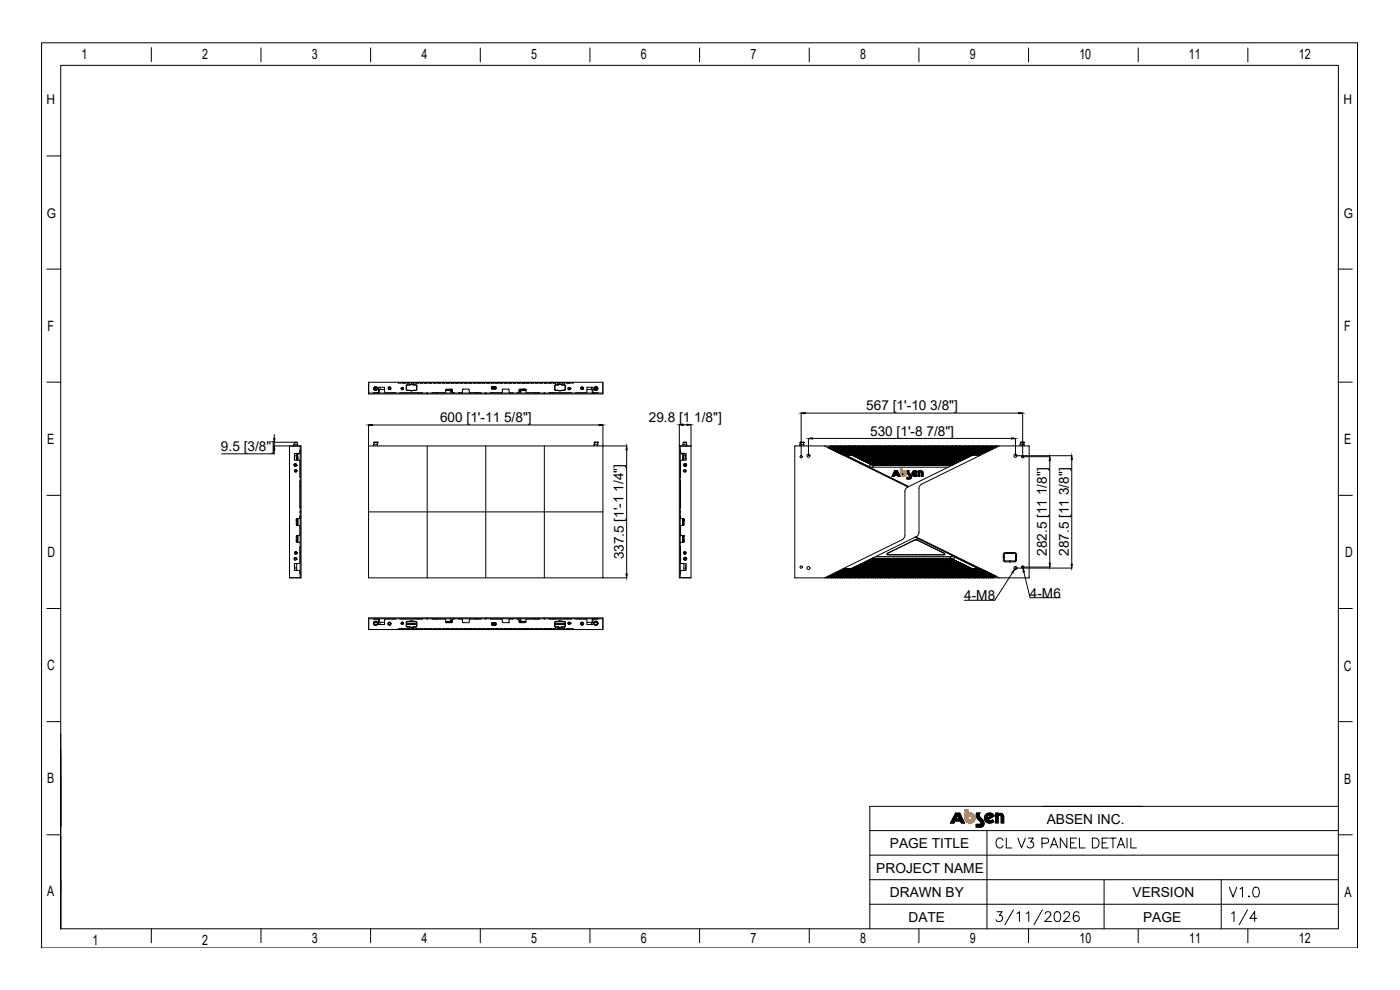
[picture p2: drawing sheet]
<svg xmlns="http://www.w3.org/2000/svg" width="594mm" height="420mm" viewBox="0 0 594 420" stroke-linecap="round" stroke-linejoin="round" font-family="sans-serif">
<defs><g id="words">
<g font-size="6">
<text x="34.6" y="24.9">1</text>
<text x="85.8" y="25.1">2</text>
<text x="132.3" y="25.1">3</text>
<text x="178.8" y="25.1">4</text>
<text x="225.3" y="25.1">5</text>
<text x="271.9" y="25.1">6</text>
<text x="318.4" y="25.1">7</text>
<text x="364.9" y="25.1">8</text>
<text x="411.4" y="25.1">9</text>
<text x="457.9" y="25.1">10</text>
<text x="504.5" y="25.1">11</text>
<text x="551" y="25.1">12</text>
<text x="20.1" y="140.6">F</text>
<text x="570.3" y="140.4">F</text>
<text x="20" y="188.2">E</text>
<text x="570.3" y="188.4">E</text>
<text x="20.2" y="236.3">D</text>
<text x="570.7" y="236.1">D</text>
<text x="20" y="284.3">C</text>
<text x="570.2" y="284.5">C</text>
<text x="20.1" y="332">B</text>
<text x="570.3" y="332.5">B</text>
<text x="20.1" y="380.1">A</text>
<text x="570.5" y="380.4">A</text>
<text x="39.2" y="401">1</text>
<text x="85.8" y="401">2</text>
<text x="132.4" y="400.3">3</text>
<text x="178.9" y="400.3">4</text>
<text x="225.4" y="400.3">5</text>
<text x="271.9" y="400.3">6</text>
<text x="318.5" y="400.3">7</text>
<text x="365" y="400.3">8</text>
<text x="411.5" y="400.3">9</text>
<text x="458.1" y="400.3">10</text>
<text x="504.6" y="400.3">11</text>
<text x="551.1" y="400.3">12</text>
</g>
<g font-size="5.8">
<text x="186.7" y="179.1">600 [1'-11 5/8&quot;]</text>
<text x="275.3" y="179">29.8 [1 1/8&quot;]</text>
<text x="367.6" y="174">567 [1'-10 3/8&quot;]</text>
<text x="369.2" y="184.8">530 [1'-8 7/8&quot;]</text>
<text x="93.8" y="191.3">9.5 [3/8&quot;]</text>
<text x="264.7" y="237.4" transform="rotate(-90 264.7 237.4)">337.5 [1'-1 1/4&quot;]</text>
<text x="444.2" y="235.8" transform="rotate(-90 444.2 235.8)">282.5 [11 1/8&quot;]</text>
<text x="453.5" y="235.8" transform="rotate(-90 453.5 235.8)">287.5 [11 3/8&quot;]</text>
<text x="409.1" y="254.5">4-M8</text>
<text x="437" y="253.5">4-M6</text>
<text x="444.1" y="349.4">ABSEN INC.</text>
<text x="377.6" y="359.8">PAGE TITLE</text>
<text x="371.8" y="370.2">PROJECT NAME</text>
<text x="377.6" y="380.6">DRAWN BY</text>
<text x="480.5" y="380.7">VERSION</text>
<text x="385.5" y="391">DATE</text>
<text x="485" y="391.1">PAGE</text>
</g>
<g font-size="5.7">
<text x="19.8" y="44.3">H</text>
<text x="570" y="44.2">H</text>
<text x="19.8" y="92.4">G</text>
<text x="570.2" y="92.4">G</text>
</g>
</g></defs>
<g fill="none" stroke="#000" stroke-width=".42">
<path d="M17.6 18.2h558.4v384h-558.4zM64.2 20.2v5.9M110.7 20.4v5.9M157.3 20.4v5.9M203.8 20.4v5.9M250.3 20.4v5.9M296.8 20.4v5.9M343.4 20.4v5.9M389.9 20.4v5.9M436.4 20.4v5.9M482.9 20.4v5.9M529.4 20.4v5.9"/>
<path d="M19.9 66.2h5.9M19.9 114.2h5.9M567.8 114.2h6M19.9 162.1h5.9M156.4 162.2h99.4v4.9h-99.4zM156.4 166.7h99.4M156.4 162.2v4.5M158.7 164.7v.3M158.7 165h1.3M158.7 164.7h1.3M158.7 164.7l.7-.5 .6 .5M158.7 165l.7 .5 .6-.5"/>
<path d="M158.8 165l.6 .4 .5-.4M158.8 164.7l.6-.4 .5 .4M158.9 166.6v.1M159.9 166.6v.1M160 164.7v.3M160.5 166.5v.1M160.6 165.3h2.6M160.7 166.6v.1M161 165.3l-.1 1.3-2.5 .1M161.3 164.3v1M163.2 166.3l-.1-2h-2.4l-.4 2.4M163.2 166.3l.3 .3 4.5 .1"/>
<path d="M165 165.2h.1M165 165.2h.5M165.1 164.1l.4 .2M165.4 165.2l-.2 .1M165.5 165.2h.1M165.6 165l-.3 .2M165.6 164.3v.8M165.7 164.3h-.8l-.1 .5 .4 .4M165.8 164.5v.3M166.4 166.6v.1M169 162.2v.3l72.8-.1M169.6 166.7h9.7"/>
<path d="M170.3 164.8h.9M170.3 164.8h.1M170.3 164.5h.8M170.4 164.8h.1M170.5 164.8h.1M170.7 164.8h.1M170.7 162.4h1.2M170.8 164.8h.1M171.2 166.6v.1M172.4 163.7v1.5M172.4 165.2h.1M172.4 163.7h.1"/>
<path d="M172.4 165.2l.4 .4M172.5 163.7v1.5M172.5 165.2l.3 .4M172.6 162.4h1.2M172.8 163.2l-.4 .5M172.8 163.3l-.3 .4M172.8 163.2v.1M172.8 165.6h.1M172.8 165.6h.9M172.8 163.3h.9M172.8 163.2h.9M173.7 163.2v.1"/>
<path d="M173.7 165.6h.1M173.7 163.2h.3M173.7 165.6l.3 .1M174 165.7h1.2M174 163.2h1.2M174 163.3h1.2M174 165.6h1.2M174 163.2l-.3 .1M174.5 162.4h1.2M175.2 165.6v.1M175.2 163.2l.3 .1M175.2 163.2h.1"/>
<path d="M175.2 163.2h.3M175.5 163.2v.1M175.5 165.6h.1M175.5 165.6h.9M175.5 163.3h.9M175.5 163.2h.9M175.5 165.6h-.3M175.5 165.6l-.3 .1M176.3 162.4h1.3M176.4 163.2l.4 .5M176.4 163.3l.4 .4M176.4 163.2v.1"/>
<path d="M176.4 165.6h.1M176.8 165.2l-.4 .4M176.8 163.7v1.5M176.8 165.2h.1M176.8 163.7h.1M177.3 166.6v.1M177.7 166.6v.1M178.2 162.4h1.2M178.8 166.6v.1M180 162.3v.1M180.1 162.4h1.2M180.7 162.3v.1"/>
<path d="M181.1 166.7h.1M181.1 166.7h.2M181.3 166.7v.4M181.3 166.7h.1M182 162.4h1.2M183.7 166.6v.1M183.9 162.4h.1M184.8 166.6v.1M185.1 162.4h-1.1M185.2 166.6v.1M185.6 166.6v.1M185.7 162.4h1.3"/>
<path d="M187.6 162.4h1.2M189 166.4l-.2 .2-5.6 .1M189.1 165.7h2.1M189.2 162.3v.1M189.5 162.4h.1M189.9 162.3l-12.9 .1M190.7 162.2l-1.5 .1M190.7 162.4h-1.1M191 165.1l.4 .1v1M191.2 165.5v1.2M191.2 165.5h-2.1M191.2 165.5h.2"/>
<path d="M191.4 162.4h1.2M191.4 166.2h.6M191.4 165.9h.5M191.4 165.6h.6M191.4 165.4l-.1 .1M191.6 165.1l.3 .3 .1 1M191.6 165.1h-2.3l-.3 1.3M192 165.7l-.1 .4h-.5M192 166.4l.2 .2M192.3 166.6l.6 .1M193.3 162.4h1.2M195.1 162.4h1.3"/>
<path d="M196.1 166.5v.2M196.2 166.4v-1l.3-.3h2.4l.2 1.3M196.2 166.4l-1.7 .3M196.4 165.2h.1M196.4 165.1v.1M197 162.4h1.2M198.9 162.4h1.2M199.1 166.4l.3 .2 4.7 .1M200.8 162.4h1.1M201.7 166.6v.1M202 162.4h-.1M202.2 166.6v.1"/>
<path d="M202.6 166.6v.1M202.7 162.4h1.2M203.6 166.6v.1M204.5 162.4h1.3M206 166.7h.1M206 166.7h.2M206.1 166.7v.4M206.2 166.7h.1M206.4 162.4h1.3M208.3 162.4h1.2M208.5 164.8l.3 .3h1.4l.3-.3M208.5 164.5h2"/>
<path d="M208.5 164.3h1.2M208.5 164.3v.5M208.6 166.6v.1M208.8 164.5v.3M208.9 164h1.2M209 164.5v.3M209.7 164.1v.4M210.2 164l.3 .3M210.2 164h-1.4l-.3 .3M210.2 162.4h1.2M210.5 164.3v.5h-2M212.1 162.4h1.2"/>
<path d="M212.8 166.6l-4.7 .1M213.1 166.4l-.3 .2M213.5 165.1l-.4 .3v1M213.5 165.1h2.3l.2 1.3M213.9 162.4h1.3M215.8 165.2h.1M215.8 165.1v.1M215.8 162.4h1.3M216 166.4l1.7 .3M216.1 166.5v.2M217.7 162.4h1.2M219.6 162.4h1.2"/>
<path d="M220.2 166.4l-.8 .3M220.2 165.7l.1 .4h.5M220.2 165.6h.6M220.3 165.9h.5M220.8 166.2h-.6M220.8 165.5l.2 1.2M221 165.7h2.1M221.1 165.6v.1M221.3 165.2h-.5v1M221.3 165.1v.5h-.3M221.3 165.4h1.8M221.3 165.5v.2"/>
<path d="M221.5 162.4h1.1M221.7 165.5v.2M221.9 162.3v.1M222 165.5v.2M222.3 165.1l.7 .2M222.3 165.1h.7M222.3 165.1h.1M222.3 165.5h.1M222.5 162.4h.1M222.5 162.4h.2M222.7 162.4h.1M222.7 162.4h-.1"/>
<path d="M222.8 165.3h.1M222.8 162.2l-.8 .1 .5 .1M222.9 165.3h.1M223.1 165.4l-.3-.3h-2.4l-.2 1.3M223.1 165.4l.1 1M223.2 166.4l.2 .2 5.6 .1M223.3 162.4h.2M224.4 162.2l-.9 .2M224.6 162.4h-1.1M225.2 162.4h1.3M226.6 166.6v.1M227 166.6v.1"/>
<path d="M227.1 162.4h1.2M227.4 166.6v.1M228.5 166.6v.1M229 162.4h1.2M230.9 166.7h.2M230.9 162.4h1.2M230.9 166.7l.1 .4M231.1 166.7h.1M231.8 162.3v.1M231.8 162.3l-.3 .1M232.7 162.4h1.3M232.9 166.7h9.7"/>
<path d="M233.5 166.6v.1M234.1 162.2l-2.3 .1M234.5 166.6v.1M234.6 162.2l.1 .1M234.6 162.4h1.3M234.7 162.3h.5M234.7 162.3h.1M234.9 166.6v.1M235.2 162.3h-.5M235.2 162.3v.1M235.4 165.2l.4 .4M235.4 165.2h.1"/>
<path d="M235.4 163.7h.1M235.4 163.7v1.5M235.8 163.2l-.4 .5M235.8 163.3l-.4 .4M235.8 165.6h.9M235.8 163.3h.9M235.8 163.2h.9M235.8 163.2v.1M235.8 165.6h.1M236.5 162.4h1.2M236.7 163.2v.1M236.7 165.6h.1"/>
<path d="M236.7 165.6h.3M236.7 165.6l.3 .1M237 163.2h1.2M237 165.7h1.2M237 163.2h.1M237 163.2h-.3M237 163.3h1.2M237 165.6h1.2M237 165.6v.1M237 163.2l-.3 .1M238.2 165.6v.1M238.2 163.2l.3 .1"/>
<path d="M238.2 163.2h.1M238.2 163.2h.3M238.4 162.4h.1M238.5 165.6h.9M238.5 163.3h.9M238.5 163.2h.9M238.5 163.2v.1M238.5 165.6h.1M238.5 165.6h-.3M238.5 165.6l-.3 .1M239.4 163.2l.4 .5M239.4 163.3l.3 .4"/>
<path d="M239.4 163.2v.1M239.4 165.6h.1M239.6 162.4h-1.1M239.7 165.2l-.3 .4M239.8 165.2h.1M239.8 163.7h.1M239.8 163.7v1.5M239.8 165.2l-.4 .4M240.9 166.6v.1M241 164.8h1M241.1 164.5h.7M241.5 164.9h.1"/>
<path d="M241.6 164.9h.1M241.8 164.9h.1M241.8 162.4h.1M241.8 162.4v.1M241.9 164.8h.1M243.2 162.2v.3l-2.9-.1M244.2 166.7l4.6-.1 .4-2.3h2.3l.4 2.4M245.8 166.6v.1M246.4 164.8h.1M246.4 164.5h.1M246.5 164.5v.3M246.5 164.3h.9"/>
<path d="M246.6 165l.3 .2M246.6 164.3v.8M246.7 165.2h.1M246.7 165.2h.5M246.8 165.2h.1M246.8 165.2h.4M247.1 165.2l-.2 .1M247.1 164.1l-.4 .2M247.2 165.2h.1M247.3 164.3l.1 .5-.4 .4M249 165.3h2.6M250.9 164.3v1"/>
<path d="M251.2 165.3l.1 1.3 2.5 .1M251.5 166.6v.1M251.7 166.5v.1M252.2 164.7l.6-.5 .7 .5M252.2 165l.6 .5 .7-.5M252.3 166.6v.1M252.3 165l.5 .4 .6-.4M252.3 164.7l.5-.4 .6 .4M253.4 166.6v.1M253.5 164.7v.3M253.5 164.7h-1.3v.3h1.3M255.8 162.2v4.5"/>
<path d="M339.9 175.2v18.6M341.6 175.3h90.7M433.9 175.2v18.6h11.5M567.8 162.1h6M116.4 187.6l9.7 .1M116.4 189.2h11.3v55.9h-4.9v-55.9M116.4 184.3v1.7M116.4 190.8v1.7h-22.4M124.7 188.7h1.6M124.7 188.7v.5M124.8 187.7h.5M124.8 196.9h.5"/>
<path d="M124.8 187.7l-.1 1M124.9 187.6l-.1 .1M124.9 192.4l.1 2.8 1.9 .1 .3 .3 .2 6.8M124.9 192.9v1.7M125 197.2v.5M125 192.4h-.1M125 193.3h.9M125.2 199.4v.7M125.3 196.7v.5M125.6 196.9l.2 .3M125.6 187.7h.5M125.6 196.8v.4l-.9-.1"/>
<path d="M125.8 197.4l-.3 .3-.5-.1M125.8 197.5h.1M125.8 197.2v.2M125.8 197.2v.3M125.8 197.1v.4M125.8 197.1v.3M125.8 197.1h.1M125.9 194.6h.1M125.9 194.7h.5M125.9 192.4v2.8M126 194.6h-.1M126 194v.6"/>
<path d="M126.1 187.7l.2 1M126.2 193v1h-.3M126.2 193.2l.2 1.5M126.2 192.4h.1M126.2 192.4l.1 .2M126.3 188.7v.5M126.3 192.6v.4h-.4M126.4 194.7l-.5 .1M126.4 192.3v.3M126.5 192.3l-.1 .1M126.6 192.5l-.3 .1M126.6 192.3v.2"/>
<path d="M126.8 192.4l-.2 .1M126.8 192.3v.1M127.2 191.6h.2M127.4 190.8l-.3 1.5-2.1 .1M127.4 189.2v55.9M156.4 180.3v64.8h109.5M156.4 189.2h109.5M158 180.3h96.2M158.5 188.7v.5M158.5 188.7h1.7M158.7 187.8h.1M158.7 187.9h.1"/>
<path d="M158.7 187.9l-.2 .8M158.7 187.7h.1M158.7 187.7v.2M158.7 187.7h1.3M158.8 187.6h.1M159.9 187.6h.1M159.9 187.6l.1 .1M159.9 187.6l-1.2 .1M160 187.7h.1M160 187.8h.1M160 187.9h.1M160 187.7v.2"/>
<path d="M160 187.9l.2 .8M160.2 188.7v.5M181.3 189.2v55.9M206.1 189.2v55.9M231 189.2v55.9M252 188.7v.5M252 188.7h1.6M252.2 187.9h.1M252.2 187.9l-.2 .8M252.2 187.8h.1M252.2 187.7l1.3 .1M252.2 187.8v.1"/>
<path d="M252.2 187.7h1.3M252.3 187.7h.1M252.3 187.6l-.1 .2M252.3 187.6h.1M253.4 187.6h.1M253.5 187.8h.1M253.5 187.8v.1M253.5 187.9h.1M253.5 187.9l.1 .8M253.6 188.7v.5M255.8 180.3v64.8M265.9 190.8v52.7"/>
<path d="M288.2 189.2h5M288.2 180.2v64.9h5v-64.9M288.6 190.8l.3 1.5 2.2 .1-.1 2.8-1.9 .1-.4 .3-.1 6.8M288.6 189.2v55.9M288.6 191.6h.1M289.2 192.3v.1M289.2 192.4l.1 .1M289.3 192.5l.4 .1M289.3 192.3v.2M289.5 192.3v.1M289.5 192.3v.3M289.6 194.7l.5 .1"/>
<path d="M289.6 194.7h.5M289.7 188.7h1.7M289.7 188.7v.5M289.7 192.6v.4h.4M289.8 192.4h.1M289.8 192.4l-.1 .2M289.8 193.2l-.2 1.5M289.8 193v1h.3M289.9 187.7h1.3M289.9 180.2h1.6M289.9 187.7h.5M289.9 187.7l-.2 1"/>
<path d="M290 194l.1 .6M290.1 194.6h.1M290.1 193.3h.8M290.1 192.4v2.8M290.2 197.2v.2M290.4 196.9v.3h.6M290.6 187.7h.6M290.7 196.8v.4M290.7 196.9h.3v.8M290.8 199.4v.7M291.1 192.9v1.7M291.2 187.7l.2 1"/>
<path d="M291.4 188.7v.5M337.2 189.2h99.5M337.2 189.2v55.9h99.5v-55.9M337.3 189.2l-.1 .1M339.4 188.7h1.6M339.4 188.7v.5M339.5 187.9h.1M339.5 187.9l-.1 .8M339.5 187.8h.1M339.5 187.7h1.3M339.6 187.7h.1M339.6 187.6l-.1 .3"/>
<path d="M339.6 187.6h.1M340.7 187.6h.1M340.8 187.6v.2M340.8 187.8h.1M340.8 187.7h.1M340.8 187.8l.1 .1M340.9 187.9h.1M340.9 187.9l.1 .8M341 188.7v.5M343 186v7.3M344.7 186h84.5M349.8 189.2l35.4 17.4"/>
<path d="M352.6 189.2l-1.4 .7M352.7 189.2l-1.4 .7M353.4 189.2l-1.8 .9 1.9-.9M354.5 189.2l-2.3 1.2 2.4-1.2M355 191.7l5.2-2.5-5.2 2.5M355.4 189.2l-2.9 1.3M355.4 191.9l5.6-2.7-5.6 2.8M356.3 192.4l6.5-3.2-6.5 3.2M356.4 189.2l-3.3 1.6M356.5 189.2l-3.3 1.6M357.2 189.2l-3.7 1.8M357.3 189.2l-3.7 1.8"/>
<path d="M358.3 189.2l-4.3 2.1 4.3-2.1M358.3 193.1l27.3 13.4M358.4 189.2l-4.3 2.1M358.9 193.1l9.7 4.8M359.1 189.2l-4.7 2.3M359.1 189.2l-4.6 2.3M360.3 189.2l-5.3 2.6M360.9 189.2l-5.5 2.7M361.6 193.2l.3 .1M361.6 193.2h.1M361.9 193.3h.1M362 193.3l.5 .4"/>
<path d="M362.1 189.2l-6.2 3M362.5 193.7l.3 .1M362.8 193.8h.1M362.9 193.8l.5 .3M363.4 194.1l.4 .2M363.8 194.3l.6 .2M364.1 189.2l-7.2 3.5M364.3 194.6l.4 .1M364.4 194.5l-.1 .1M364.7 194.7l.9 .5M364.8 189.2l-7.6 3.7M365.6 195.2l.7 .2"/>
<path d="M365.9 189.2l-8.1 3.9 3.8 .1M366.3 195.5l.3 .2M366.3 195.4v.1M366.6 195.7l.6 .2M366.7 189.2l-8.2 3.9M367.2 196l.3 .1M367.2 195.9v.1M367.5 196.1l.6 .3M367.7 189.2l-8.1 3.9M367.8 189.2l-8 3.9M368.1 196.4l.4 .2M368.5 196.6h.1"/>
<path d="M368.5 196.6l.5 .3M368.6 189.2l-8.2 3.9M368.6 197.9l1.6 .3M369 196.9l.4 .2M369.4 197.1l.7 .2M369.6 189.2l-8.1 4M369.6 197.1l-1 .8M369.7 189.2l-8.1 4M370.1 197.3l33.7 .2M370.1 197.3h.1M370.3 189.2l-8.4 4.1M370.4 189.2l-8.4 4.1"/>
<path d="M371 197.5l-.8 .7h32.1M371.5 189.2l-9 4.4M371.5 189.2l-9 4.5M372.2 189.2l-9.4 4.6M372.3 189.2l-9.3 4.6M373.3 189.2l-9.9 4.9M373.5 189.2l-10.1 4.9M374.1 189.2l-10.3 5.1M374.2 189.2l-10.3 5.1M375.3 189.2l-11 5.4M376.1 189.2l-11.4 5.5M377.2 189.2l-11.9 5.8"/>
<path d="M378 189.2l-12.4 6M379 189.2l-12.7 6.2M379.1 189.2l-12.8 6.3M379.6 199.7h1.2l1.1 2.4h-.8l-.2-.4h-1.4l-.2 .4h-.9zM379.8 189.2l-13.2 6.5M380.9 189.2l-13.7 6.7M381.7 189.2l-14.2 6.9M382.7 189.2l-14.6 7.1M382.8 189.2l-14.7 7.2M383.5 189.2l-15 7.4M383.6 189.2l-15 7.4M384.7 189.2l-15.7 7.7"/>
<path d="M384.9 199.7h.8l-.2 .4 .3 .6a1.3 1.3 0 0 1 1 1.2 1.3 1.3 0 0 1-.9 1.3h-1.1v-.7l1.2-.2-1-1.5zM385.5 189.2l-16.1 7.9M386.6 189.2l-16.6 8.1M387.3 189.2l-16.8 8.2M387.4 189.2l-16.8 8.2M388.4 189.2l-16.9 8.3 17-8.3M389.2 189.2l-16.9 8.3M389.7 199.7h.5v.4a.8 .8 0 0 1 .9-.3 .8 .8 0 0 1 .6 .8v1.5h-.7v-1.4a.41 .41 0 0 0-.4-.5 .41 .41 0 0 0-.3 .6v1.3h-.6zM390.3 189.2l-16.9 8.3M390.3 189.2l-16.8 8.3M391.1 197.5l16.9-8.3-16.8 8.3M391.1 189.2l-17 8.3"/>
<path d="M392.1 189.2l-16.9 8.3M392.2 189.2l-16.8 8.3M392.9 189.2l-16.9 8.3M393 189.2l-16.9 8.3M394.1 189.2l-17 8.3M394.8 189.2l-16.9 8.3M394.9 189.2l-16.9 8.3M396 189.2l-17 8.3M396.6 189.2l-16.8 8.3M396.8 189.2l-16.9 8.3M397.9 189.2l-17 8.3M398.6 189.2l-16.9 8.3"/>
<path d="M399.6 189.2l-16.8 8.3 16.9-8.3M400.5 189.2l-17 8.3M401.5 189.2l-16.9 8.3M401.6 189.2l-16.8 8.3M402.4 189.2l-17 8.3M403.4 189.2l-16.9 8.3M403.5 189.2l-16.8 8.3M404.2 189.2l-16.9 8.3M404.3 189.2l-16.9 8.3M405.3 189.2l-16.9 8.3M405.4 189.2l-16.9 8.3M406 189.2l-16.8 8.3"/>
<path d="M406.2 189.2l-16.9 8.3M407.3 189.2l-17 8.3M409.1 189.2l-16.9 8.3M409.9 189.2l-17 8.3M410.9 189.2l-16.9 8.3 17-8.3M411.8 189.2l-17 8.3M412.8 189.2l-16.9 8.3M412.9 189.2l-16.8 8.3M413 193.1l-28 13.6M413 193.1h3M413.7 189.2l-17 8.3M414.7 189.2l-16.9 8.3"/>
<path d="M414.8 189.2l-16.9 8.3M415.4 189.2l-16.8 8.3M415.6 189.2l-16.9 8.3M416.7 189.2l-17 8.3M417.4 189.2l-16.9 8.3M417.5 189.2l-16.9 8.3M418.6 189.2l-17 8.3M419.2 189.2l-16.9 8.3M419.3 189.2l-16.9 8.3M420.4 189.2l-17 8.3M421.2 189.2l-8.1 3.9M422.2 189.2l-7.9 3.9"/>
<path d="M423.1 189.2l-8 3.9M423.1 189.2l-8.2 3.9M424 189.2l-33 16.2M430.9 186v7.3h23.9M432.8 188.7h1.7M432.8 188.7v.5M433 187.8h.1M433 187.9h.1M433 187.9l-.2 .8M433 187.7v.2M433.1 187.7h.1M433.1 187.7h-.1"/>
<path d="M433.1 187.6v.1M433.1 187.6h1.1M434.2 187.6h.1M434.2 187.6l.1 .2M434.3 187.7h-1.2M434.3 187.8h.1M434.3 187.9h.1M434.3 187.8v.1M434.3 187.9l.2 .8M434.5 188.7v.5M436.6 189.2l.1 .1M445.4 195.4v43.5"/>
<path d="M454.7 195v44.3M19.9 210.1h5.9M127.2 219.6h.2M127.2 214.7h.2M127.2 206.5h.2M127.2 205.8h.2M127.2 204.2h.2M127.3 217.1l.4 .1M127.3 217.1v.2M127.4 218.8l-.4 1.2M127.4 203.9v11.6M156.4 217.2h99.4"/>
<path d="M288.6 218.8l.4 1.2M288.6 203.9v11.6M288.6 219.6h.1M288.6 217.3h.1M288.6 214.7h.1M288.6 206.5h.1M288.6 205.8h.1M288.6 204.2h.1M288.6 217.1v.2M288.7 217.1l-.5 .1M380.2 200.2l.4 1h-.8zM382.8 201.1h.1"/>
<path d="M383.9 208.5v18.6l-.4 1.3-33.7 16.7M385.1 206.7l-1 .9-.2 .9M387.2 200.1l.9-.4 1 .3 .3 .4-1.7 1 .7 .2 .6-.3 .2 .5-.8 .4-1-.3-.4-.7zM387.7 200.4l.9-.1-1.1 .7zM389.9 207.2v18.7l-.4 1.2-36.1 18M391 205.4l-.9 .9-.2 .9M567.8 210.1h6M576 212.5v189.6M124.9 239.8v1.6M125.1 236.5h.1M125.1 236.6l-.1 .9M125.2 236.5v.2l.3-.2"/>
<path d="M125.2 234.7h.3M125.2 234.2v.7M125.5 236.6l.3 .4M125.5 234.4h.1M125.5 234.7h.1M125.5 234.6h.1M125.5 234.4h.4M125.5 236.5h.1M125.5 234.9h.1M125.5 234.1v.9M125.7 234.1l-.2 .2M125.7 234.9v.1"/>
<path d="M125.7 220.4v2.2l.3 .3M125.7 229.4l.1 .3M125.7 228.9h.4M125.7 221.3h.4M125.7 220.6h.4M125.7 229.7l.3 .3 1 .1M125.8 229.8l.5 .1M125.8 222.7l.4 .2M125.8 220.6l-.1 .2M125.8 237.3h.1M125.8 237v.2M125.8 237v.3"/>
<path d="M125.8 234.2v.6h-.3M125.8 234.6l.1 .1M125.8 234.5h.1M125.8 220.1l.3 .3h-.4M125.8 220.2v.2M125.8 222.7v.1M125.8 229.9h.1M125.8 236.9v.4M125.8 236.9l-.2 .5h-.6M125.8 236.9h.1M125.9 234.7h.1M125.9 239.1v2.9"/>
<path d="M126 222.9h.2M126 220l-.3 .4M126 227.2l-.3 .3v2.2l.4-.1M126 220.4l.3 .3M126.1 220.6v2.1M126.1 220.7h.1M126.1 221.3v1.4M126.1 222.9l.9 .1M126.1 227.2v1.7M126.1 229.5l-.4 .1M126.1 222.9h.1M126.1 229.5v.1"/>
<path d="M126.1 229.6v.1M126.1 227.4h.2M126.1 220.3h.2M126.1 220.2l.2 2.7M126.1 227.2v2.4M126.1 229.8v.2M126.1 227.7h.2M126.1 222.7h.2M126.1 222.4h.2M126.1 222h.2M126.2 220v.2M126.3 229.6l-.3 .2"/>
<path d="M126.3 227.2v2.8M126.4 220v2.9M126.4 227.2v2.8M127 223l.2 .2v3.7l-.2 .2M127 230.1l.4 .3M127 227.1l-1 .1M127 220h-1M127.2 234.5h.2M127.2 233.8h.2M127.2 232.2h.2M127.4 231.9l-.2 7-2.3 .3 .1 2.7 2.1 .2 .3 1.4M288.6 231.9l.2 7 2.3 .3-.1 2.7-2.1 .2-.3 1.4"/>
<path d="M288.6 234.5h.1M288.6 233.8h.1M288.6 232.2h.1M289 230.1l-.4 .3M289 223l-.3 .2v3.7l.3 .2M289 227.1l1 .1M289 220h1M289.6 220v2.9M289.6 227.2v2.8M289.7 227.2v2.8M289.7 228.2h.1M289.7 227.9h.1"/>
<path d="M289.7 222.8h.1M289.7 222.5h.1M289.7 220.3h.1M289.7 229.6l.1 .4M289.8 227.3h.1M289.8 227.3h.2M289.8 220v.2M289.8 227.2v.3M289.8 227.4l.4 .1M289.8 229.6l.1 .1M289.8 220.2l-.1 2.7M289.8 220.7v2.2"/>
<path d="M289.8 228.9h.5M289.8 221.3h.5M289.8 220.4h.5M289.9 227.3h.1M289.9 229.5v.1M289.9 227.3v.1M289.9 220.6h.1M289.9 220.6l-.1 .1M289.9 227.5l-.1 2.1M289.9 229.6h.4M289.9 220.6h.4M289.9 220.4l-.2 .3"/>
<path d="M290 227.2l.3 .3M290 220l.3 .4M290 227.3h.1M290 227.2v.1M290 222.9l-1 .1M290.1 234.5h.1M290.1 234.7h.1M290.1 234.6v.1M290.1 234.6h.1M290.1 234.4h.4M290.1 239.1v2.8M290.1 234.8h.4"/>
<path d="M290.2 220.1h-.4v.3M290.2 220.2v.2M290.2 229.9h.1M290.2 220.6l.1 .2M290.2 234.2v.6M290.2 237v.1M290.3 220.4v2.2l-.3 .3M290.3 229.4l-.1 .3M290.3 227.5v2.2l-.4-.1M290.3 229.8l-.6 .1M290.3 227.5h-.6M290.3 229.7l-.3 .3-1 .1"/>
<path d="M290.3 234.9v.1M290.4 234.1l.1 .2M290.5 234.4h.1M290.5 234.1v.9M290.5 234.9h.1M290.5 234.6h.1M290.5 234.7h.3M290.8 236.6h-.3M290.8 234.2v.7M290.8 234.9h.1M290.8 234.4h.1M290.8 234.3h.1"/>
<path d="M291 236.7v.7M291.1 239.8v1.6M370.1 236.9l33.7 .1M370.4 236.9l-16.9 8.2M371.5 236.9l-17 8.2M371.5 236.1h32.2M372.2 236.9l-16.9 8.2M372.3 236.9l-16.9 8.2M373.4 236.9l-17 8.2M374 236.9l-16.8 8.2M374.2 236.9l-16.9 8.2M375.3 236.9l-17 8.2"/>
<path d="M376 236.9l-16.9 8.2M376.6 234.7h.1M376.6 234.7l-.3 .4 .4 .3M376.6 234.7l-.2 .4 .4 .2M376.8 235.3l23.7 .1M377 236.9l-16.8 8.2 16.9-8.2M377.9 236.9l-17 8.2M378.9 236.9l-16.9 8.2M379 236.9l-16.9 8.2M379.8 236.9l-17 8.2M380.8 236.9l-16.9 8.2M380.9 236.9l-16.8 8.2"/>
<path d="M381.6 236.9l-16.9 8.2M381.7 236.9l-16.9 8.2M382.7 236.9l-16.9 8.2M382.8 236.9l-16.9 8.2M383.4 236.9l-16.8 8.2M383.6 236.9l-16.9 8.2M384.7 236.9l-17 8.2M386.5 236.9l-16.9 8.2M387.3 236.9l-17 8.2M388.2 229.1h.1M388.2 229.1l-11.6 5.6M388.2 229.1h.8"/>
<path d="M388.3 227.9l27.2 13.3M388.3 236.9l-16.9 8.2 17-8.2M388.6 227.7l35.4 17.4M389 229.1h.1M389 229.1l11.6 5.6M389.2 236.9l-17 8.2M390.2 236.9l-16.9 8.2M390.3 236.9l-16.8 8.2M391.1 236.9l-17 8.2M392.1 236.9l-16.9 8.2M392.2 236.9l-16.9 8.2M392.8 236.9l-16.9 8.2"/>
<path d="M393 236.9l-16.9 8.2M394.1 236.9l-17.1 8.2M394.7 236.9l-16.8 8.2M394.8 236.9l-16.8 8.2M396 236.9l-17 8.2M396.6 236.9l-16.9 8.2M396.7 236.9l-16.9 8.2M397.8 236.9l-17 8.2M398.6 236.9l-17 8.2M399.6 236.9l-16.9 8.2 17-8.2M400.5 236.9l-17 8.2M400.6 234.7l.2 .4-.3 .3"/>
<path d="M400.6 234.7h.1M400.6 234.7l.3 .4-.4 .3M401.5 236.9l-16.9 8.2M401.6 236.9l-16.9 8.2M402.4 236.9l-17 8.2M403.3 236.9l-16.8 8.2M403.3 236.9l-16.7 8.2M403.7 236.1l1.5 .3M403.7 236.1l-.9 .8M403.8 237h.1M403.8 237l-16.5 8.1M403.8 237l.6 .3"/>
<path d="M403.8 237.1l-16.4 8M404.4 237.3l-16 7.8M404.4 237.3l.4 .1M404.7 237.5l.7 .2M404.8 237.4l-.1 .1M404.8 237.4l-15.7 7.7M404.8 237.5l-15.6 7.6M405.2 236.4l-.9 .9M405.2 236.4l9.7 4.8M405.4 237.7l-15.2 7.4M405.4 237.7l.3 .2M405.7 237.9l.6 .3"/>
<path d="M405.7 237.9l-14.7 7.2M406.3 238.2l-14.2 6.9M406.3 238.2l.8 .5M406.6 238.4l-13.7 6.7M407.1 238.7h.2M407.1 238.7l-13.1 6.4M407.3 238.7l-13.2 6.4M407.3 238.7l.3 .1M407.6 238.9l-12.7 6.2M407.6 238.9l.5 .2M407.6 238.8l-12.8 6.3M407.6 238.8v.1"/>
<path d="M408.1 239.1l-12.2 6M408.1 239.1h.1M408.2 239.1l-12.2 6M408.2 239.1l.3 .2M408.5 239.3l-11.9 5.8M408.5 239.3l.6 .3M409 239.6l-11.3 5.5M409.1 239.6h.1M409.1 239.6l-11.2 5.5M409.1 239.6l.4 .2M409.4 239.8l.6 .3M409.5 239.8l-11 5.3"/>
<path d="M409.5 239.8l-10.9 5.3M409.5 239.8h-.1M425.7 236.1h.4M425.7 236.7h.4M425.9 234.6l4.9-.1 .5 .6-.1 2.9-.6 .4-4.5-.1-.4-.6zM426.2 235l4.5-.1 .1 2.9-4.5 .1zM428.2 238v.4M428.2 234.4v.4M428.8 238v.4M428.8 234.4v.4M430.8 236.7h.5M430.8 236.1h.5"/>
<path d="M19.9 258.1h5.9M122.8 245.1h4.6M125 241h.9M127.2 242.7h.2M288.6 245.1h4.6M288.6 242.7h.1M290.1 241h.8M337.2 245.1h.1M358.8 241.2l-8 3.9M358.9 241.2l-8 3.9M359.5 241.2l-8 3.9M359.6 241.2l-8 3.9"/>
<path d="M360.6 241.2l-8 3.9M360.8 241.2l-8.1 3.9M361.5 241l-3.7 .2M368.5 245.1l16.9-8.2-16.8 8.2M391.1 245.1l14.6-7.1-14.6 7.1M409.8 245.1l7.1-3.5-7 3.5M410 240.1h.1M410 240.1l-10.4 5M410.1 240.1l-10.4 5M410.1 240.1l.3 .1M410.4 240.3l.6 .2M410.4 240.2l-10 4.9"/>
<path d="M410.4 240.3l-9.9 4.8M410.4 240.2v.1M411 240.5l-9.5 4.6M411 240.5l.4 .2M411.4 240.7l.6 .3M411.4 240.7l-9.1 4.4M412 241l-8.6 4.1M412 241l4 .2-8 3.9M412.4 241.2l-8.2 3.9M412.8 245.1l5.6-2.7-5.5 2.7M413.3 241.2l-8 3.9M413.4 241.2l-8 3.9"/>
<path d="M413.6 245.1l5.2-2.5-5.1 2.5M414.2 241.2l-8.2 3.9M415.1 241.2l-8 3.9M415.3 241.2l-8 3.9M416 241.2l-8.1 3.9M416.5 245.1l3.8-1.8-3.6 1.8M416.6 241.5l-7.5 3.6M417.6 241.9l-6.7 3.2M417.9 242.1l-6.2 3M417.9 242.1l-6.1 3M419.4 242.9l-4.7 2.2M419.8 243.1l-4.4 2"/>
<path d="M419.8 243l-4.2 2.1M420.7 243.5l-3.3 1.6 3.3-1.6M421.2 243.8l-2.7 1.3M421.3 243.8l-2.7 1.3M421.7 244l-2.5 1.1M422.2 244.2l-1.9 .9M422.3 244.3l-1.9 .8M422.6 244.4l-1.5 .7M422.6 244.4l-1.4 .7M429.6 242.9l-7.6 11.8h-12.8M430.8 241h24M430.9 241h.1"/>
<path d="M433.9 240.6h.1M433.9 240.6h11.5M434.4 242.7l2.6 10.9h12.9M436.7 245.1h-.1M567.8 258.1h6M156.4 262.1h99.4v5h-99.4zM156.4 262.5h99.4M156.4 262.5v4.6M158.4 262.5l2.5 .1 .1 1.4M158.7 263.9l.1 1.1M158.7 264h1.4M158.8 264.8l1.1 .2"/>
<path d="M158.9 262.5v.1M159 263.6h.7M159.9 262.5v.1M160.3 262.5l.4 2.5h2.4l.1-2M160.6 264h2.6M160.7 262.5v.1M161.3 264v1M165.2 264.1h.1M165.6 264.2v.7h-.7M166.4 262.5v.1M168 262.5l-4.5 .1-.3 .4M169.6 262.5h9.7"/>
<path d="M170.3 264.4l.9 .1M170.3 264.4h.1M170.3 264.5h.5M170.3 264.7h.8M170.4 264.4h.1M170.4 266.8l72.8-.1v.4M170.4 266.8l.1 .1M170.4 264.4l-.1 .1M170.4 266.7v.1M170.4 264.4l.1 .1M170.5 264.4h.1M170.5 264.4l.1 .1"/>
<path d="M170.6 264.4v.1M170.7 264.4h.1M170.8 264.4h.1M171.2 262.5v.1M171.9 266.9l-2.9-.2v.4M172.4 264v1.6M172.4 265.6h.1M172.4 264h.1M172.4 265.6l.4 .4M172.5 264v1.6M172.5 264.9h4.3M172.5 264.7h4.3"/>
<path d="M172.5 264.5h4.3M172.5 265.6l.3 .3M172.6 266.9h1.2M172.6 263.7h4M172.8 263.6l-.4 .4M172.8 263.6l-.3 .4M172.8 265.9v.1M172.8 266h.9M172.8 265.9h.9M172.8 263.6h.9M173.7 265.9v.1M173.7 265.9l.3 .1"/>
<path d="M173.7 266l.3 .1M174 263.6h-.3M174 266.1h1.2M174 263.6h1.2M174 266h1.2M174 266v.1M174.1 263.6h.1M174.1 263.6h1M174.4 263.6h.5M174.5 266.9h1.2M175.2 266v.1M175.2 263.6h.3"/>
<path d="M175.4 264.5v.2M175.5 265.9v.1M175.5 266h.9M175.5 265.9h.9M175.5 263.6h.9M175.5 265.9l-.3 .1M175.5 266l-.3 .1M176.3 266.9h1.3M176.4 263.6l.4 .4M176.4 265.9v.1M176.6 264.5v.2M176.8 265.6l-.4 .3"/>
<path d="M176.8 264v1.6M176.8 265.6h.1M176.8 264h.1M176.8 265.6l-.4 .4M177 266.9h.5M177.3 262.5v.1M177.5 266.9l.2 .2M177.7 262.5v.1M178.2 266.9h1.2M178.8 262.5v.1M180.1 266.9h1.2M180.4 266.9h.1"/>
<path d="M180.4 266.9l-2.3 .2M180.6 266.9h-.2M181.1 262.5h.1M181.1 262.5h.2M181.3 262.1v.4M181.3 262.5h.1M182 266.9h1.2M183.2 262.5l5.6 .1 .6 1.6M183.7 262.5v.1M184 266.8l-.1 .1M184 266.8l1.1 .1M184.8 262.5v.1"/>
<path d="M185.2 262.5v.1M185.6 262.5v.1M185.7 266.9h1.3M188.7 266.9l-.9 .2M188.8 266.8l-1.2 .1M188.8 266.8v.1M189.1 263.8h1.8M189.1 263.6h2.1M189.1 264l.8 .1M189.3 264.1l2.3 .1M189.3 264h.1M189.3 266.9h.2"/>
<path d="M189.4 264h.1M189.5 266.9h.2M189.5 266.9h.1M189.6 266.8l-.1 .1M189.6 266.8l1.1 .1M189.7 266.9h.1M189.7 266.9h.5l-.9 .2M189.9 264.1v.1M189.9 263.7v.1M190.2 263.6v.1M190.3 266.9h.1M190.5 263.6v.1"/>
<path d="M190.9 263.6v.1M190.9 263.6v.6M191.1 263.6h.1M191.2 262.5l.2 1.3M191.2 263.6l-2.1 .1M191.4 266.9h1.2M191.4 263.2h.5l.1 .3M191.4 263.7h.6M191.4 263.4h.5M192 263.1h-.6v1M192.2 262.6l-.6 1.6M192.9 262.5l-.6 .1"/>
<path d="M193.3 266.9h1.2M194.5 262.5l1.6 .2 .3 1.4 2.3 .1 .7-1.6 4.7-.1M195.1 266.9h1.3M196.1 262.5v.2M196.4 264.1h.1M197 266.9h1.2M198.9 266.9h1.2M201.7 262.5v.1M201.9 266.8l-1.1 .1M201.9 266.8l.1 .1M202.2 262.5v.1M202.6 262.5v.1"/>
<path d="M202.7 266.9h1.2M203.6 262.5v.1M204.5 266.9h1.3M206 262.5h.1M206 262.5h.2M206.1 262.1v.4M206.2 262.5h.1M206.4 266.9h1.3M208.1 262.5l4.7 .1M208.3 266.9h1.2M208.5 265l.3 .3h1.4M208.5 264.5l.3-.4h1.4l.3 .4"/>
<path d="M208.5 264.5v.5M208.5 264.5h2v.5l-2-.1M208.5 264.7h2M208.6 262.5v.1M208.9 265.3h1.2M209.7 264.9h.1M209.7 264.7v.2M210.2 266.9h1.2M210.5 265l-.3 .3M212.1 266.9h1.2M212.8 262.6l.7 1.6M213.9 266.9h1.3"/>
<path d="M215.8 264.1h.1M215.8 266.9h1.3M216 262.9l-.2 1.2-2.3 .1M216.1 262.5v.2M217.7 262.5l-1.7 .4M217.7 266.9h1.2M219.4 262.5l.7 .2 .3 1.4 2.4 .1 .3-.3M219.6 266.9h1.2M220.2 263.1h.6v1M220.2 263.7h.6M220.3 263.4h.5M220.8 263.2h-.5l-.1 .3"/>
<path d="M220.8 263.8h.2M220.9 263.8l-.1 .1M221 262.5v1.3M221 263.6h2.1M221.3 264.1v.1M221.5 266.9h1.2M223 266.9l-1.5 .2M223 266.9h.1M223.1 263.7l-2.1 .1M223.3 266.9h1.3M225.2 266.9h1.3M226.6 262.5v.1"/>
<path d="M227 262.5v.1M227.1 266.9h1.2M227.4 262.5v.1M228.5 262.5v.1M229 262.5l-5.6 .1-.3 1.3M229 266.9h1.2M230.9 262.5h.2M230.9 266.9h1.2M231 262.1l-.1 .4M231.1 262.5h.1M231.5 266.9v.1M232.2 266.9v.1"/>
<path d="M232.7 266.9h1.3M232.9 262.5h9.7M233.5 262.5v.1M234.5 262.5v.1M234.6 266.9h1.3M234.9 262.5v.1M235.2 266.9l-13 .1M235.4 265.6l.4 .4M235.4 264v1.6M235.4 265.6h.1M235.4 264h.1M235.4 265.6l.4 .3"/>
<path d="M235.4 264.9h4.4M235.4 264.7h4.4M235.4 264.5h4.4M235.6 263.7h4M235.6 264.5v.2M235.8 263.6l-.4 .4M235.8 265.9v.1M235.8 266h.9M235.8 265.9h.9M235.8 263.6h.9M236.5 266.9h1.2M236.7 265.9v.1"/>
<path d="M236.7 265.9l.3 .1M236.7 266l.3 .1M236.8 264.5v.2M237 263.6h1.2M237 266.1h1.2M237 263.6h-.3M237 266h1.2M237 266v.1M237.1 263.6h1M237.1 263.6h.1M237.4 263.6h.5M238.2 263.6h.3"/>
<path d="M238.5 266.8l-.1 .1M238.5 266.8l1.1 .1M238.5 265.9v.1M238.5 266h.9M238.5 265.9h.9M238.5 263.6h.9M238.5 265.9l-.3 .2M238.5 266l-.3 .1M239.4 263.6l.4 .4M239.4 263.6l.3 .4M239.4 265.9v.1M239.7 265.6l-.3 .3"/>
<path d="M239.8 264v1.6M239.8 265.6h.1M239.8 264h.1M239.8 265.6l-.4 .4M240.3 266.9h1.2M240.9 262.5v.1M241 264.4l1 .1M241.1 264.7h.7M241.5 264.4h.1M241.5 264.4v.1M241.6 264.4h.1M241.6 264.4v.1"/>
<path d="M241.7 264.4h.1M241.7 264.4v.1M241.8 264.4h.1M241.8 264.4v.1M241.9 264.4h.1M241.9 264.4l-.4 .1M244.2 262.5l4.6 .2 .4 2.3h2.3l.4-2.5M245.8 262.5v.1M246.6 264.2v.7h.7M246.9 264.1h.1M249 264h2.6M250.9 264v1"/>
<path d="M251.5 262.5v.1M252.1 264h1.3M252.1 264h.1M252.3 262.5v.1M252.5 263.6v.4M252.7 263.6h.3M253.4 262.5v.1M253.4 264.8l-1.1 .2M253.4 263.9v1.1M253.8 262.5l-2.5 .1-.1 1.4M255.8 262.5v4.6M19.9 306.2h5.9"/>
<path d="M25.8 311.2v82.8h542v-366.3h-542v366.3v-20.8M567.8 306.2h6M25.8 329.9v20.8M19.9 354.2h5.9M369 352.4h198.8M405.5 345h1.7l2 4.2h-1.3l-.4-.9h-2.3l-.5 .9h-1.4zM406.3 345.9l.8 1.6h-1.6zM414.9 347.5l-.6-1.2v-1.4h1.5a1.54 1.54 0 0 0 .7 2.4 1.9 1.9 0 0 1 1.1 2 1.9 1.9 0 0 1-1.5 1.6h-1.9v-1.2h1.5l.5-.3-.1-.7-1.2-1.1M418.7 347.2l1.9-1.1a1.14 1.14 0 0 0-1.4-.1 1.14 1.14 0 0 0-.5 1.2M418.7 352.4v41.6M421.2 347.8l-1.3 .4-.9-.4 2.9-1.6a2.22 2.22 0 0 0-3.2-1 2.22 2.22 0 0 0-.6 3.3 2.22 2.22 0 0 0 3.2 .3l.4-.2M421.2 347.8l.5 .8"/>
<path d="M425.6 356.5a1.53 1.53 0 0 0-1.8-.9 1.53 1.53 0 0 0-1.2 1.6 1.71 1.71 0 0 0 .5 2.2 1.71 1.71 0 0 0 2.3-.3l.2-.4M425.9 346.4v2.7h-1.1v-2.6l-.6-.6-.7 .4v2.8h-1v-4.1h1v.5a1.35 1.35 0 0 1 1.5-.4 1.35 1.35 0 0 1 .9 1.3M427 355.6v4.1h2.3M431.9 355.6l1.5 4.1 1.6-4.1M436.2 355.6h2.2l-1.2 1.6a1.4 1.4 0 0 1 1.2 2 1.4 1.4 0 0 1-2.4 .1l-.2-.4M442.1 357.8h1.8a1.1 1.1 0 0 0 1-1.1 1.1 1.1 0 0 0-1-1.1h-1.8v4.1M445.7 359.7l1.6-4.1 1.5 4.1M446.3 358.3h2M452.7 355.6v4.1l-2.8-4.1v4.1M454.2 357.5h1.6M456.8 355.6h-2.6v4.1h2.6M458 355.6v4.1h2.4"/>
<path d="M463.5 355.6h1.4a2.24 2.24 0 0 1 1.4 2 2.24 2.24 0 0 1-1.4 2.1h-1.4zM467.6 357.5h1.7M470.2 355.6h-2.6v4.1h2.6M470.8 355.6h2.8M472.2 355.6v4.1M474 359.7l1.6-4.1 1.6 4.1M474.6 358.3h2M478.2 355.6v4.1M479.8 355.6v4.1h2.4M567.8 354.2h6M567.8 342.1h-198.8v51.9M369 373.2h198.8"/>
<path d="M369 362.8h198.8M468.4 373.2v20.8M518.1 373.2v20.8M521.6 376.4l1.6 4.1 1.5-4.1M526.1 377.2l1.1-.8v4.1M532.1 376.6a1.34 1.34 0 0 1 2 .6 3.4 3.4 0 0 1-.4 3.2 1.41 1.41 0 0 1-2-.6 3.4 3.4 0 0 1 .4-3.2zM64.2 394v6M110.7 394v6M157.3 394v6M203.8 394v6M250.3 394v6M296.8 394v6"/>
<path d="M343.4 394v6M369 383.6h198.8M389.9 394v6M423 386.8h2.2l-1.2 1.6a1.34 1.34 0 0 1 1.4 1.5 1.34 1.34 0 0 1-1.8 1l-.6-.1-.4-.6M430 386l-3.6 6.3M431.5 387.6l1-.8v4.1M435.5 387.6l1-.8v4.1M436.4 394v6M442.3 386l-3.6 6.3M443.5 387.8l.1-.6a1.37 1.37 0 0 1 2 0 1.26 1.26 0 0 1-.4 1.8l-1.9 1.9h2.8M447.8 387a1.38 1.38 0 0 1 2 .6 3.4 3.4 0 0 1-.4 3.2 1.41 1.41 0 0 1-2-.6 3.5 3.5 0 0 1 .4-3.2zM451.4 387.8l.2-.6a1.41 1.41 0 0 1 1.8-.2l.2 .2a1.26 1.26 0 0 1-.4 1.8l-2 1.9h2.8"/>
<path d="M457.8 387.4a1.27 1.27 0 0 0-1.8-.4 2.43 2.43 0 0 0 .6 3.9 1.3 1.3 0 0 0 1.4-1.2 1.3 1.3 0 0 0-1.3-1.4 1.3 1.3 0 0 0-1.3 1.3M482.9 394v6M522.6 387.6l1-.8v4.1M529.3 386l-3.5 6.3M529.4 394v6M529.9 380.1v.4zM533.3 389.6h-3l2-2.8v4.1"/>
<circle cx="159.4" cy="164.8" r=".83"/>
<circle cx="165.2" cy="164.7" r=".58"/>
<circle cx="170.7" cy="164.8" r=".46"/>
<circle cx="170.7" cy="164.8" r=".54"/>
<circle cx="241.5" cy="164.8" r=".46"/>
<circle cx="241.5" cy="164.8" r=".54"/>
<circle cx="247" cy="164.7" r=".58"/>
<circle cx="252.8" cy="164.8" r=".82"/>
<circle cx="252.8" cy="164.8" r=".83"/>
<circle cx="125.3" cy="197.3" r=".58"/>
<circle cx="125.5" cy="199.8" r=".46"/>
<circle cx="125.5" cy="199.8" r=".54"/>
<circle cx="290.5" cy="199.8" r=".46"/>
<circle cx="290.5" cy="199.8" r=".54"/>
<circle cx="290.7" cy="197.3" r=".5"/>
<circle cx="290.7" cy="197.3" r=".58"/>
<circle cx="290.7" cy="197.3" r=".66"/>
<circle cx="339.9" cy="193.8" r=".5"/>
<circle cx="343" cy="193.3" r=".66"/>
<circle cx="430.8" cy="193.3" r=".66"/>
<circle cx="433.9" cy="193.8" r=".5"/>
<circle cx="125.3" cy="237.1" r=".58"/>
<circle cx="125.5" cy="234.6" r=".46"/>
<circle cx="125.5" cy="234.6" r=".54"/>
<circle cx="290.5" cy="234.6" r=".46"/>
<circle cx="290.5" cy="234.6" r=".54"/>
<circle cx="290.7" cy="237.1" r=".5"/>
<circle cx="290.7" cy="237.1" r=".58"/>
<circle cx="290.7" cy="237.1" r=".66"/>
<circle cx="339.9" cy="240.6" r=".5"/>
<circle cx="343" cy="241" r=".66"/>
<circle cx="430.8" cy="241" r=".66"/>
<circle cx="433.9" cy="240.6" r=".5"/>
<circle cx="159.4" cy="264.4" r=".84"/>
<circle cx="159.4" cy="264.4" r=".93"/>
<circle cx="165.2" cy="264.6" r=".5"/>
<circle cx="165.2" cy="264.6" r=".58"/>
<circle cx="165.2" cy="264.6" r=".66"/>
<circle cx="170.7" cy="264.4" r=".46"/>
<circle cx="170.7" cy="264.4" r=".54"/>
<circle cx="241.5" cy="264.4" r=".46"/>
<circle cx="241.5" cy="264.4" r=".54"/>
<circle cx="247" cy="264.6" r=".5"/>
<circle cx="247" cy="264.6" r=".58"/>
<circle cx="247" cy="264.6" r=".66"/>
<circle cx="252.8" cy="264.4" r=".84"/>
<circle cx="252.8" cy="264.4" r=".93"/>
</g>
<path d="M409.4 343.6h1.2v3.4a.96 .96 0 0 0 1.2 1 .96 .96 0 0 0 .7-1.3 .96 .96 0 0 0-1.4-.5v-1.2a2.13 2.13 0 0 1 2.6 1.7 2.13 2.13 0 0 1-2 2.5 2.13 2.13 0 0 1-2.3-2.2z" fill-rule="evenodd" fill="#ff7f00" stroke="#ff7f00" stroke-width=".42"/>
<path d="M409.4 343.6h1.2v3.4a.95 .95 0 0 0 1.1 1 .95 .95 0 0 0 .8-1.3 .95 .95 0 0 0-1.4-.5v-1.2a2.14 2.14 0 0 1 2.6 1.7 2.14 2.14 0 0 1-2 2.5 2.14 2.14 0 0 1-2.3-2.2z" fill="none" stroke="#ff7f00" stroke-width=".42"/>
<g fill="#000" stroke="#000" stroke-width=".42">
<path d="M288.2 180.2l1.7-.2v.5zM339.9 175.3l1.7-.3v.5zM432.3 175l1.6 .3-1.6 .2zM116.4 189.2l.2 1.6h-.5zM116.1 186h.5l-.2 1.6zM156.4 180.3l1.6-.2v.4zM254.2 180.1l1.6 .2-1.6 .2zM265.9 189.2l.2 1.6h-.5zM291.5 180l1.7 .2-1.7 .3zM343 186l1.7-.2v.5zM429.2 185.8l1.7 .2-1.7 .3zM445.4 193.8l.3 1.6h-.5z"/>
<path d="M454.7 193.3l.3 1.7h-.5zM445.2 238.9h.5l-.3 1.7zM454.5 239.3h.5l-.3 1.7zM265.6 243.5h.5l-.2 1.6zM430.5 241.6l-.7 1.5-.4-.3zM434 241l.7 1.6-.5 .1z"/>
<path d="M384.9 199.7h.8a1.72 1.72 0 0 0 .9 1.9 1 1 0 0 1 .1 1.1 1 1 0 0 1-.9 .5h-1v-.7l1.1-.1a.87 .87 0 0 0-.6-1.2l-.4-.6z" fill-rule="evenodd"/>
<path d="M387.2 200.1l.9-.4 1 .3 .3 .4-1.7 1 .7 .2 .6-.3 .2 .5-.8 .4-1-.3-.4-.7zM387.7 200.4l-.2 .6 1.1-.7z" fill-rule="evenodd"/>
<path d="M379.6 199.7h1.2l1.1 2.4h-.8l-.2-.4h-1.4l-.2 .4h-.9zM380.2 200.2l-.4 1h.8z" fill-rule="evenodd"/>
<path d="M389.7 199.7h.5v.4a.8 .8 0 0 1 .9-.3 .8 .8 0 0 1 .6 .8v1.5h-.7v-1.3a.41 .41 0 0 0-.4-.6 .41 .41 0 0 0-.3 .6v1.3h-.6z" fill-rule="evenodd"/>
<path d="M405.5 345h1.7l2 4.2h-1.3l-.4-.9h-2.3l-.5 .9h-1.4zM406.3 345.9l-.8 1.6h1.6z" fill-rule="evenodd"/>
<path d="M414.3 344.9h1.5l-.3 1.2a4.8 4.8 0 0 1 2 3.7l-.9 1-2.4 .1v-1.2l1.8-.1 .2-.6a4 4 0 0 1-1.9-4.1z" fill-rule="evenodd"/>
<path d="M418.3 345.6a2.27 2.27 0 0 1 3.6 .6l-2.9 1.6 1.4 .4 .8-.4 .5 .8a2.28 2.28 0 0 1-3.2 .2 2.28 2.28 0 0 1-.2-3.2zM419.1 346.1l-.4 1.1 1.9-1.1-.8-.3z" fill-rule="evenodd"/>
<path d="M422.5 345h1v.5a1.34 1.34 0 0 1 1.5-.4 1.34 1.34 0 0 1 .9 1.3v2.7h-1.1v-2.6l-.6-.6-.7 .4v2.8h-1z" fill-rule="evenodd"/>
</g>
<path d="M382 198.9h.7v2.1a.57 .57 0 0 0 .7 .5 .57 .57 0 0 0 .4-.8 .57 .57 0 0 0-.8-.3v-.7a1.24 1.24 0 0 1 1.5 1.2 1.24 1.24 0 0 1-1.5 1.3 1.24 1.24 0 0 1-1-1.6z" fill-rule="evenodd" fill="#f58220" stroke="#f58220" stroke-width=".42"/>
<path d="M382 198.9h.7l.1 2.1a.55 .55 0 0 0 .7 .4 .55 .55 0 0 0 .3-.7 .55 .55 0 0 0-.8-.3v-.7a1.25 1.25 0 0 1 1.5 1.2 1.25 1.25 0 0 1-1.5 1.3 1.25 1.25 0 0 1-1-1.6z" fill="none" stroke="#f58220" stroke-width=".42"/>
<use href="#words"/>
</svg>
